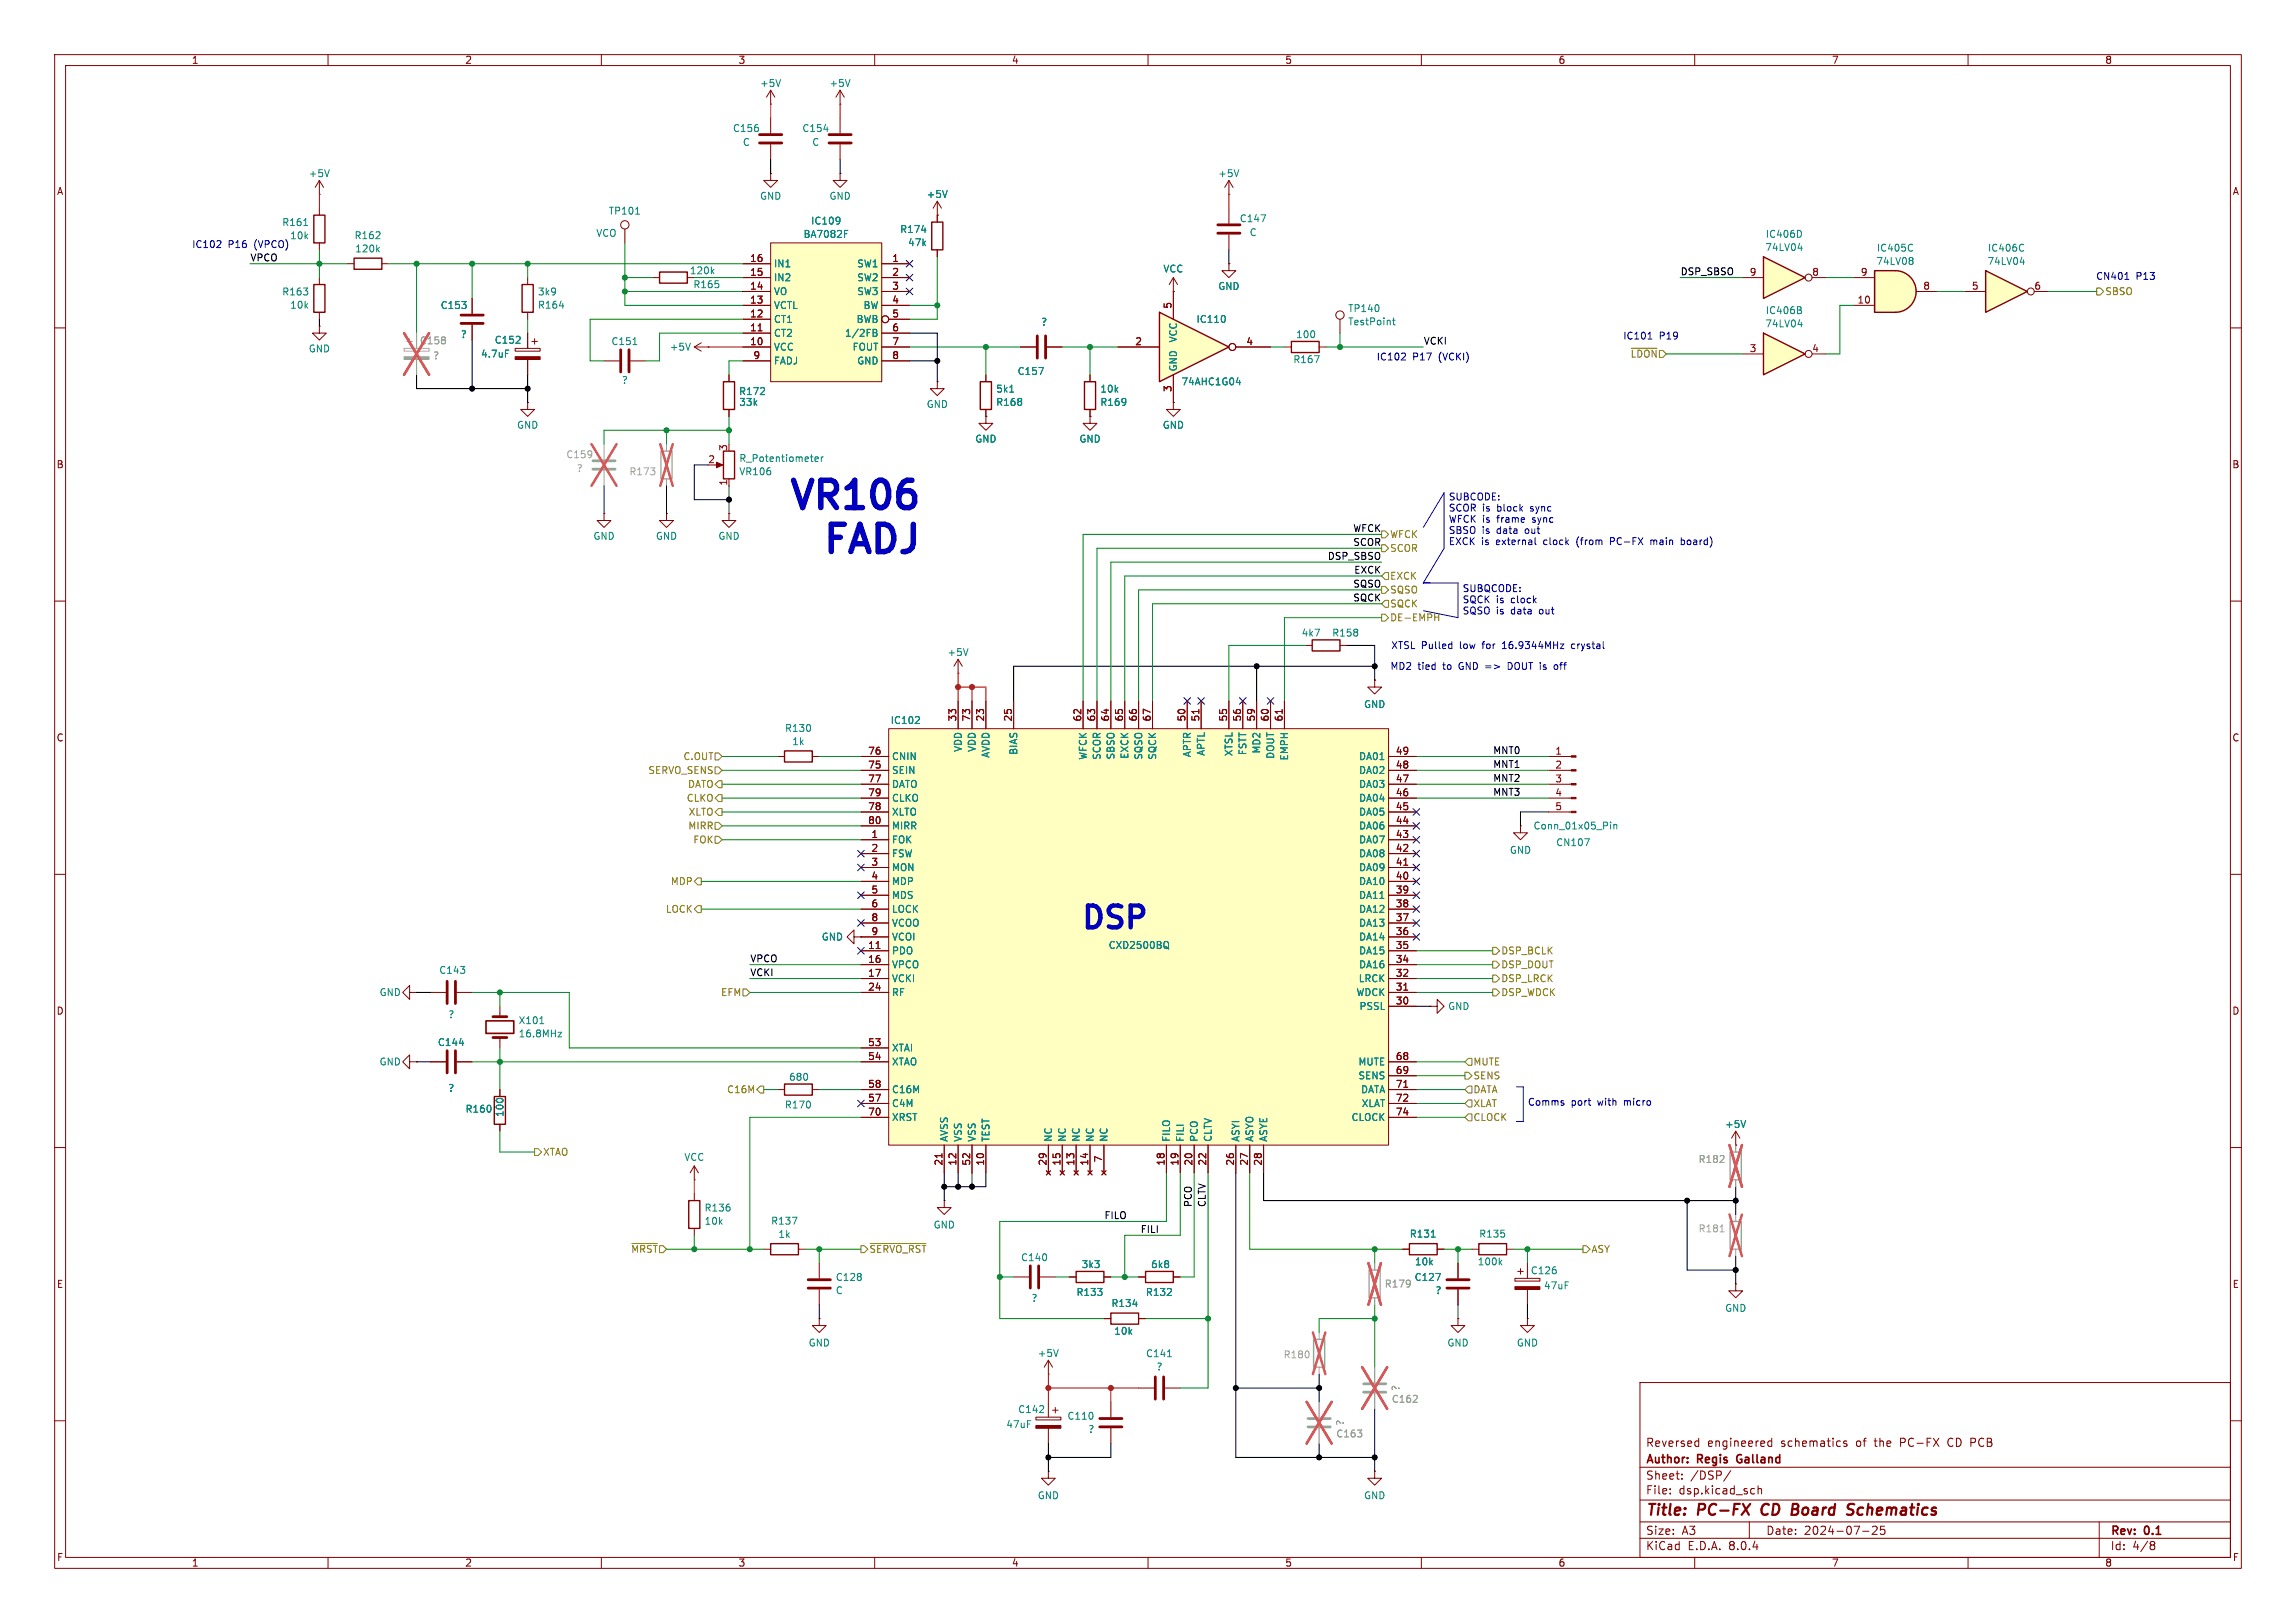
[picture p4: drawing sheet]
<svg xmlns="http://www.w3.org/2000/svg" width="420mm" height="297mm" viewBox="0 0 420 297" stroke-linecap="round" stroke-linejoin="round" font-family="sans-serif">
<defs><g id="words">
<g font-size="7" fill="#0000c2">
<text x="143.3" y="93.6">VR106</text>
<text x="149.5" y="101.6">FADJ</text>
</g>
<text font-size="5.6" fill="#0000c2" x="197.3" y="171.1">DSP</text>
<g font-size="2.8" fill="#840000">
<text x="301" y="277.9">Title:</text>
<text x="310.6" y="277.9">PC-FX</text>
<text x="323.1" y="277.9">CD</text>
<text x="329.4" y="277.9">Board</text>
<text x="340.4" y="277.9">Schematics</text>
</g>
<g font-size="2.1" fill="#840000">
<text x="301" y="268.2">Author:</text>
<text x="301" y="265">Reversed</text>
<text x="310.6" y="268.2">Regis</text>
<text x="312.3" y="265">engineered</text>
<text x="318.4" y="268.2">Galland</text>
<text x="325.8" y="265">schematics</text>
<text x="339.7" y="265">of</text>
<text x="343.2" y="265">the</text>
<text x="348" y="265">PC-FX</text>
<text x="356.9" y="265">CD PCB</text>
<text x="301" y="273.7">File:</text>
<text x="301" y="271">Sheet:</text>
<text x="307.1" y="273.7">dsp.kicad_sch</text>
<text x="309.2" y="271">/DSP/</text>
<text x="301" y="281.1">Size:</text>
<text x="307.6" y="281.1">A3</text>
<text x="323" y="281.1">Date:</text>
<text x="330" y="281.1">2024-07-25</text>
<text x="386" y="281.3">Rev:</text>
<text x="392.4" y="281.3">0.1</text>
<text x="301" y="283.9">KiCad</text>
<text x="308.7" y="283.9">E.D.A.</text>
<text x="316.3" y="283.9">8.0.4</text>
<text x="386" y="283.9">Id:</text>
<text x="390.1" y="283.9">4/8</text>
</g>
<g font-size="1.8" fill="#840000">
<text x="35" y="11.9">1</text>
<text x="85" y="11.9">2</text>
<text x="135" y="11.9">3</text>
<text x="185" y="11.9">4</text>
<text x="235" y="11.9">5</text>
<text x="285" y="11.9">6</text>
<text x="335" y="11.9">7</text>
<text x="385" y="11.9">8</text>
<text x="10.3" y="35.9">A</text>
<text x="408.3" y="35.9">A</text>
<text x="137.1" y="53.1">14</text>
<text x="137.1" y="50.5">15</text>
<text x="137.1" y="48">16</text>
<text x="163.1" y="48">1</text>
<text x="163.1" y="50.5">2</text>
<text x="163.1" y="53.1">3</text>
<text x="320" y="50.5">9</text>
<text x="331.4" y="50.5">8</text>
<text x="340.3" y="50.5">9</text>
<text x="351.7" y="53.1">8</text>
<text x="360.6" y="53.1">5</text>
<text x="372" y="53.1">6</text>
<text x="137.1" y="58.2">12</text>
<text x="137.1" y="55.6">13</text>
<text x="163.1" y="55.6">4</text>
<text x="163.1" y="58.2">5</text>
<text x="214.4" y="56.6" transform="rotate(-90 214.4 56.6)">5</text>
<text x="339.7" y="55.6">10</text>
<text x="137.1" y="63.2">10</text>
<text x="137.1" y="60.7">11</text>
<text x="137.7" y="65.8">9</text>
<text x="163.1" y="60.7">6</text>
<text x="163.1" y="63.2">7</text>
<text x="163.1" y="65.8">8</text>
<text x="207.6" y="63.2">2</text>
<text x="227.9" y="63.2">4</text>
<text x="320" y="64.5">3</text>
<text x="331.4" y="64.5">4</text>
<text x="214.4" y="71.8" transform="rotate(-90 214.4 71.8)">3</text>
<text x="133.1" y="82.6" transform="rotate(-90 133.1 82.6)">3</text>
<text x="10.3" y="85.9">B</text>
<text x="129.5" y="84.8">2</text>
<text x="133.1" y="89" transform="rotate(-90 133.1 89)">1</text>
<text x="408.2" y="85.9">B</text>
<text x="10.3" y="135.9">C</text>
<text x="175" y="132.1" transform="rotate(-90 175 132.1)">33</text>
<text x="177.5" y="132.1" transform="rotate(-90 177.5 132.1)">73</text>
<text x="180.1" y="132.1" transform="rotate(-90 180.1 132.1)">23</text>
<text x="185.2" y="132.1" transform="rotate(-90 185.2 132.1)">25</text>
<text x="197.9" y="132.1" transform="rotate(-90 197.9 132.1)">62</text>
<text x="200.4" y="132.1" transform="rotate(-90 200.4 132.1)">63</text>
<text x="202.9" y="132.1" transform="rotate(-90 202.9 132.1)">64</text>
<text x="205.5" y="132.1" transform="rotate(-90 205.5 132.1)">65</text>
<text x="208" y="132.1" transform="rotate(-90 208 132.1)">66</text>
<text x="210.6" y="132.1" transform="rotate(-90 210.6 132.1)">67</text>
<text x="216.9" y="132.1" transform="rotate(-90 216.9 132.1)">50</text>
<text x="219.5" y="132.1" transform="rotate(-90 219.5 132.1)">51</text>
<text x="224.5" y="132.1" transform="rotate(-90 224.5 132.1)">55</text>
<text x="227.1" y="132.1" transform="rotate(-90 227.1 132.1)">56</text>
<text x="229.6" y="132.1" transform="rotate(-90 229.6 132.1)">59</text>
<text x="232.2" y="132.1" transform="rotate(-90 232.2 132.1)">60</text>
<text x="234.7" y="132.1" transform="rotate(-90 234.7 132.1)">61</text>
<text x="408.2" y="135.9">C</text>
<text x="158.7" y="140.7">75</text>
<text x="158.7" y="138.2">76</text>
<text x="158.7" y="143.3">77</text>
<text x="255.2" y="143.3">47</text>
<text x="255.2" y="140.7">48</text>
<text x="255.2" y="138.2">49</text>
<text x="284.4" y="138.2">1</text>
<text x="284.4" y="140.7">2</text>
<text x="284.4" y="143.3">3</text>
<text x="158.7" y="148.3">78</text>
<text x="158.7" y="145.8">79</text>
<text x="255.2" y="148.3">45</text>
<text x="255.2" y="145.8">46</text>
<text x="284.4" y="145.8">4</text>
<text x="284.4" y="148.3">5</text>
<text x="158.7" y="150.9">80</text>
<text x="159.3" y="153.4">1</text>
<text x="159.3" y="156">2</text>
<text x="255.2" y="156">42</text>
<text x="255.2" y="153.4">43</text>
<text x="255.2" y="150.9">44</text>
<text x="159.3" y="158.5">3</text>
<text x="159.3" y="161">4</text>
<text x="255.2" y="161">40</text>
<text x="255.2" y="158.5">41</text>
<text x="159.3" y="163.6">5</text>
<text x="159.3" y="166.1">6</text>
<text x="255.2" y="166.1">38</text>
<text x="255.2" y="163.6">39</text>
<text x="158.7" y="173.7">11</text>
<text x="159.3" y="168.7">8</text>
<text x="159.3" y="171.2">9</text>
<text x="255.2" y="173.7">35</text>
<text x="255.2" y="171.2">36</text>
<text x="255.2" y="168.7">37</text>
<text x="158.7" y="176.3">16</text>
<text x="158.7" y="178.8">17</text>
<text x="255.2" y="178.8">32</text>
<text x="255.2" y="176.3">34</text>
<text x="10.3" y="185.9">D</text>
<text x="158.7" y="181.4">24</text>
<text x="255.2" y="183.9">30</text>
<text x="255.2" y="181.4">31</text>
<text x="408.2" y="185.9">D</text>
<text x="158.7" y="191.5">53</text>
<text x="158.7" y="194.1">54</text>
<text x="255.2" y="194.1">68</text>
<text x="255.2" y="196.6">69</text>
<text x="158.7" y="201.7">57</text>
<text x="158.7" y="199.1">58</text>
<text x="255.2" y="199.1">71</text>
<text x="255.2" y="201.7">72</text>
<text x="158.7" y="204.2">70</text>
<text x="255.2" y="204.2">74</text>
<text x="172.5" y="213.4" transform="rotate(-90 172.5 213.4)">21</text>
<text x="175" y="213.4" transform="rotate(-90 175 213.4)">12</text>
<text x="177.5" y="213.4" transform="rotate(-90 177.5 213.4)">52</text>
<text x="180.1" y="213.4" transform="rotate(-90 180.1 213.4)">10</text>
<text x="191.5" y="213.4" transform="rotate(-90 191.5 213.4)">29</text>
<text x="194.1" y="213.4" transform="rotate(-90 194.1 213.4)">15</text>
<text x="196.6" y="213.4" transform="rotate(-90 196.6 213.4)">13</text>
<text x="199.1" y="213.4" transform="rotate(-90 199.1 213.4)">14</text>
<text x="201.7" y="212.8" transform="rotate(-90 201.7 212.8)">7</text>
<text x="213.1" y="213.4" transform="rotate(-90 213.1 213.4)">18</text>
<text x="215.6" y="213.4" transform="rotate(-90 215.6 213.4)">19</text>
<text x="218.2" y="213.4" transform="rotate(-90 218.2 213.4)">20</text>
<text x="220.7" y="213.4" transform="rotate(-90 220.7 213.4)">22</text>
<text x="225.8" y="213.4" transform="rotate(-90 225.8 213.4)">26</text>
<text x="228.3" y="213.4" transform="rotate(-90 228.3 213.4)">27</text>
<text x="230.9" y="213.4" transform="rotate(-90 230.9 213.4)">28</text>
<text x="10.3" y="235.9">E</text>
<text x="408.3" y="235.9">E</text>
<text x="10.3" y="285.9">F</text>
<text x="35" y="286.9">1</text>
<text x="85" y="286.9">2</text>
<text x="135" y="286.9">3</text>
<text x="185" y="286.9">4</text>
<text x="235" y="286.9">5</text>
<text x="285" y="286.9">6</text>
<text x="335" y="286.9">7</text>
<text x="385" y="286.9">8</text>
<text x="408.3" y="285.9">F</text>
</g>
<g font-size="1.8" fill="#008484">
<text x="138.9" y="16.1">+5V</text>
<text x="151.6" y="16.1">+5V</text>
<text x="134" y="24.4">C156</text>
<text x="135.8" y="26.9">C</text>
<text x="146.7" y="24.4">C154</text>
<text x="148.5" y="26.9">C</text>
<text x="56.4" y="32.6">+5V</text>
<text x="222.8" y="32.6">+5V</text>
<text x="51.5" y="41.6">R161</text>
<text x="111.3" y="39.5">TP101</text>
<text x="138.9" y="36.7">GND</text>
<text x="148.3" y="41.3">IC109</text>
<text x="151.6" y="36.7">GND</text>
<text x="169.4" y="36.4">+5V</text>
<text x="226.7" y="40.9">C147</text>
<text x="53" y="44">10k</text>
<text x="64.8" y="44">R162</text>
<text x="64.9" y="46.4">120k</text>
<text x="109" y="43.5">VCO</text>
<text x="146.9" y="43.7">BA7082F</text>
<text x="164.6" y="42.8">R174</text>
<text x="166" y="45.3">47k</text>
<text x="228.5" y="43.4">C</text>
<text x="322.8" y="46.1">74LV04</text>
<text x="322.9" y="43.7">IC406D</text>
<text x="343.2" y="46.2">IC405C</text>
<text x="363.5" y="46.2">IC406C</text>
<text x="126.1" y="50.4">120k</text>
<text x="126.7" y="52.9">R165</text>
<text x="141.5" y="51.7">IN2</text>
<text x="141.5" y="49.1">IN1</text>
<text x="156.7" y="49.1">SW1</text>
<text x="156.7" y="51.7">SW2</text>
<text x="212.7" y="50.1">VCC</text>
<text x="222.8" y="53.3">GND</text>
<text x="343.1" y="48.7">74LV08</text>
<text x="363.5" y="48.7">74LV04</text>
<text x="51.5" y="54.3">R163</text>
<text x="53" y="56.7">10k</text>
<text x="80.5" y="56.7">C153</text>
<text x="98.3" y="56.7">R164</text>
<text x="98.3" y="54.3">3k9</text>
<text x="141.5" y="59.3">CT1</text>
<text x="141.5" y="56.7">VCTL</text>
<text x="141.5" y="54.2">VO</text>
<text x="156.6" y="59.3">BWB</text>
<text x="156.7" y="54.2">SW3</text>
<text x="157.9" y="56.7">BW</text>
<text x="190.4" y="59.8">?</text>
<text x="218.8" y="59.3">IC110</text>
<text x="246.5" y="57.3">TP140</text>
<text x="246.5" y="59.7">TestPoint</text>
<text x="322.9" y="57.7">IC406B</text>
<text x="56.4" y="64.7">GND</text>
<text x="84.2" y="62.1">?</text>
<text x="87.9" y="65.6">4.7uF</text>
<text x="90.4" y="63.1">C152</text>
<text x="111.7" y="63.3">C151</text>
<text x="122.4" y="64.4">+5V</text>
<text x="141.5" y="64.4">VCC</text>
<text x="141.5" y="61.8">CT2</text>
<text x="154.5" y="61.8">1/2FB</text>
<text x="155.9" y="64.4">FOUT</text>
<text x="215.5" y="62.8" transform="rotate(-90 215.5 62.8)">VCC</text>
<text x="237" y="62.1">100</text>
<text x="322.8" y="60.1">74LV04</text>
<text x="113.7" y="70.5">?</text>
<text x="141.5" y="66.9">FADJ</text>
<text x="156.7" y="66.9">GND</text>
<text x="186" y="68.8">C157</text>
<text x="215.5" y="68.1" transform="rotate(-90 215.5 68.1)">GND</text>
<text x="216" y="70.7">74AHC1G04</text>
<text x="236.5" y="66.6">R167</text>
<text x="135.1" y="72.5">R172</text>
<text x="135.1" y="74.5">33k</text>
<text x="169.4" y="74.8">GND</text>
<text x="182.1" y="74.5">R168</text>
<text x="182.1" y="72">5k1</text>
<text x="201.2" y="74.5">R169</text>
<text x="201.2" y="72">10k</text>
<text x="94.5" y="78.7">GND</text>
<text x="178.3" y="81.2">GND</text>
<text x="197.4" y="81.2">GND</text>
<text x="212.6" y="78.7">GND</text>
<text x="135.1" y="87.2">VR106</text>
<text x="135.1" y="84.7">R_Potentiometer</text>
<text x="108.5" y="99">GND</text>
<text x="119.9" y="99">GND</text>
<text x="131.3" y="99">GND</text>
<text x="238" y="116.7">4k7</text>
<text x="243.6" y="116.7">R158</text>
<text x="173.2" y="120.2">+5V</text>
<text x="249.4" y="129.8">GND</text>
<text x="143.5" y="134.1">R130</text>
<text x="144.8" y="136.6">1k</text>
<text x="162.8" y="132.7">IC102</text>
<text x="176.1" y="137.7" transform="rotate(-90 176.1 137.7)">VDD</text>
<text x="178.7" y="137.7" transform="rotate(-90 178.7 137.7)">VDD</text>
<text x="230.7" y="138" transform="rotate(-90 230.7 138)">MD2</text>
<text x="163.1" y="141.8">SEIN</text>
<text x="163.1" y="139.3">CNIN</text>
<text x="181.2" y="138.8" transform="rotate(-90 181.2 138.8)">AVDD</text>
<text x="186.3" y="138.2" transform="rotate(-90 186.3 138.2)">BIAS</text>
<text x="199" y="139.1" transform="rotate(-90 199 139.1)">WFCK</text>
<text x="201.5" y="139.1" transform="rotate(-90 201.5 139.1)">SCOR</text>
<text x="204.1" y="139.1" transform="rotate(-90 204.1 139.1)">SBSO</text>
<text x="206.6" y="139" transform="rotate(-90 206.6 139)">EXCK</text>
<text x="209.1" y="139.1" transform="rotate(-90 209.1 139.1)">SQSO</text>
<text x="211.7" y="139.1" transform="rotate(-90 211.7 139.1)">SQCK</text>
<text x="218" y="138.7" transform="rotate(-90 218 138.7)">APTR</text>
<text x="220.6" y="138.4" transform="rotate(-90 220.6 138.4)">APTL</text>
<text x="225.7" y="138.5" transform="rotate(-90 225.7 138.5)">XTSL</text>
<text x="228.2" y="138.3" transform="rotate(-90 228.2 138.3)">FSTT</text>
<text x="233.3" y="139" transform="rotate(-90 233.3 139)">DOUT</text>
<text x="235.8" y="139.3" transform="rotate(-90 235.8 139.3)">EMPH</text>
<text x="248.5" y="141.8">DA02</text>
<text x="248.5" y="139.3">DA01</text>
<text x="163.1" y="144.4">DATO</text>
<text x="163.1" y="149.5">XLTO</text>
<text x="163.1" y="146.9">CLKO</text>
<text x="248.5" y="149.5">DA05</text>
<text x="248.5" y="146.9">DA04</text>
<text x="248.5" y="144.4">DA03</text>
<text x="163.1" y="154.5">FOK</text>
<text x="163.1" y="152">MIRR</text>
<text x="248.5" y="154.5">DA07</text>
<text x="248.5" y="152">DA06</text>
<text x="280.4" y="152">Conn_01x05_Pin</text>
<text x="284.6" y="155">CN107</text>
<text x="163.1" y="157.1">FSW</text>
<text x="163.1" y="159.6">MON</text>
<text x="248.5" y="159.6">DA09</text>
<text x="248.5" y="157.1">DA08</text>
<text x="276.1" y="156.4">GND</text>
<text x="163.1" y="162.2">MDP</text>
<text x="163.1" y="164.7">MDS</text>
<text x="163.1" y="167.2">LOCK</text>
<text x="248.5" y="167.2">DA12</text>
<text x="248.5" y="164.7">DA11</text>
<text x="248.5" y="162.2">DA10</text>
<text x="150.2" y="172.3">GND</text>
<text x="163.1" y="169.8">VCOO</text>
<text x="163.1" y="172.3">VCOI</text>
<text x="202.7" y="173.8">CXD2500BQ</text>
<text x="248.5" y="172.3">DA14</text>
<text x="248.5" y="169.8">DA13</text>
<text x="80.3" y="178.4">C143</text>
<text x="163.1" y="174.9">PDO</text>
<text x="163.1" y="177.4">VPCO</text>
<text x="163.1" y="179.9">VCKI</text>
<text x="248.5" y="179.9">LRCK</text>
<text x="248.5" y="177.4">DA16</text>
<text x="248.5" y="174.9">DA15</text>
<text x="69.3" y="182.5">GND</text>
<text x="163.1" y="182.5">RF</text>
<text x="248" y="182.5">WDCK</text>
<text x="248.6" y="185">PSSL</text>
<text x="264.8" y="185">GND</text>
<text x="80" y="191.6">C144</text>
<text x="81.9" y="186.5">?</text>
<text x="94.8" y="190">16.8MHz</text>
<text x="94.8" y="187.6">X101</text>
<text x="69.3" y="195.2">GND</text>
<text x="144.2" y="198">680</text>
<text x="163.1" y="192.6">XTAI</text>
<text x="163.1" y="195.2">XTAO</text>
<text x="248.4" y="195.2">MUTE</text>
<text x="248.4" y="197.7">SENS</text>
<text x="81.9" y="200">?</text>
<text x="85.1" y="203.8">R160</text>
<text x="143.5" y="203">R170</text>
<text x="163.1" y="202.8">C4M</text>
<text x="163.1" y="200.3">C16M</text>
<text x="248.9" y="200.3">DATA</text>
<text x="249" y="202.8">XLAT</text>
<text x="92.3" y="204.5" transform="rotate(-90 92.3 204.5)">100</text>
<text x="163.1" y="205.3">XRST</text>
<text x="173.6" y="209" transform="rotate(-90 173.6 209)">AVSS</text>
<text x="176.1" y="209" transform="rotate(-90 176.1 209)">VSS</text>
<text x="178.7" y="209" transform="rotate(-90 178.7 209)">VSS</text>
<text x="181.2" y="209" transform="rotate(-90 181.2 209)">TEST</text>
<text x="192.6" y="209" transform="rotate(-90 192.6 209)">NC</text>
<text x="195.2" y="209" transform="rotate(-90 195.2 209)">NC</text>
<text x="197.7" y="209" transform="rotate(-90 197.7 209)">NC</text>
<text x="200.3" y="209" transform="rotate(-90 200.3 209)">NC</text>
<text x="202.8" y="209" transform="rotate(-90 202.8 209)">NC</text>
<text x="214.2" y="209" transform="rotate(-90 214.2 209)">FILO</text>
<text x="216.8" y="209" transform="rotate(-90 216.8 209)">FILI</text>
<text x="219.3" y="209" transform="rotate(-90 219.3 209)">PCO</text>
<text x="221.8" y="209" transform="rotate(-90 221.8 209)">CLTV</text>
<text x="226.9" y="209" transform="rotate(-90 226.9 209)">ASYI</text>
<text x="229.5" y="209" transform="rotate(-90 229.5 209)">ASYO</text>
<text x="232" y="209" transform="rotate(-90 232 209)">ASYE</text>
<text x="247.1" y="205.3">CLOCK</text>
<text x="315.5" y="206.6">+5V</text>
<text x="125.1" y="212.6">VCC</text>
<text x="128.8" y="221.9">R136</text>
<text x="128.8" y="224.3">10k</text>
<text x="141" y="224.3">R137</text>
<text x="142.3" y="226.7">1k</text>
<text x="170.7" y="225">GND</text>
<text x="257.8" y="226.7">R131</text>
<text x="270.5" y="226.7">R135</text>
<text x="186.7" y="231">C140</text>
<text x="197.8" y="232.3">3k3</text>
<text x="210.5" y="232.3">6k8</text>
<text x="258.7" y="231.7">10k</text>
<text x="270.2" y="231.7">100k</text>
<text x="279.9" y="233.4">C126</text>
<text x="152.8" y="234.6">C128</text>
<text x="152.8" y="237">C</text>
<text x="188.6" y="238.4">?</text>
<text x="196.8" y="237.3">R133</text>
<text x="203.2" y="239.4">R134</text>
<text x="209.5" y="237.3">R132</text>
<text x="258.7" y="234.6">C127</text>
<text x="262.5" y="237">?</text>
<text x="282.3" y="236.1">47uF</text>
<text x="203.7" y="244.4">10k</text>
<text x="315.5" y="240.3">GND</text>
<text x="147.8" y="246.6">GND</text>
<text x="189.7" y="248.5">+5V</text>
<text x="209.5" y="248.6">C141</text>
<text x="211.4" y="251">?</text>
<text x="264.7" y="246.6">GND</text>
<text x="277.4" y="246.6">GND</text>
<text x="184" y="261.5">47uF</text>
<text x="186.2" y="258.8">C142</text>
<text x="195.2" y="260">C110</text>
<text x="199" y="262.4">?</text>
<text x="189.7" y="274.5">GND</text>
<text x="249.4" y="274.5">GND</text>
</g>
<g font-size="1.8" fill="#0000c2">
<text x="35.1" y="45.5">IC102</text>
<text x="41.7" y="45.5">P16</text>
<text x="46.6" y="45.5">(VPCO)</text>
<text x="383.3" y="51.4">CN401</text>
<text x="390.7" y="51.4">P13</text>
<text x="296.8" y="62.3">IC101</text>
<text x="303.5" y="62.3">P19</text>
<text x="251.7" y="66">IC102</text>
<text x="258.4" y="66">P17</text>
<text x="263.3" y="66">(VCKI)</text>
<text x="264.9" y="91.8">SUBCODE:</text>
<text x="264.9" y="93.8">SCOR is</text>
<text x="264.9" y="95.9">WFCK is</text>
<text x="274" y="93.8">block</text>
<text x="274" y="95.9">frame</text>
<text x="280.2" y="93.8">sync</text>
<text x="280.6" y="95.9">sync</text>
<text x="264.9" y="97.9">SBSO</text>
<text x="264.9" y="100">EXCK</text>
<text x="271" y="100">is</text>
<text x="271.1" y="97.9">is</text>
<text x="273.8" y="100">external</text>
<text x="273.9" y="97.9">data</text>
<text x="279.3" y="97.9">out</text>
<text x="282.6" y="100">clock</text>
<text x="288.8" y="100">(from</text>
<text x="295.2" y="100">PC-FX</text>
<text x="302.8" y="100">main</text>
<text x="308.6" y="100">board)</text>
<text x="267.5" y="108.6">SUBQCODE:</text>
<text x="267.5" y="110.6">SQCK</text>
<text x="267.5" y="112.6">SQSO is</text>
<text x="273.7" y="110.6">is</text>
<text x="276.5" y="110.6">clock</text>
<text x="276.5" y="112.6">data</text>
<text x="281.9" y="112.6">out</text>
<text x="254.4" y="119">XTSL Pulled</text>
<text x="267.1" y="119">low</text>
<text x="271.5" y="119">for</text>
<text x="275.3" y="119">16.9344MHz</text>
<text x="288.1" y="119">crystal</text>
<text x="254.3" y="122.8">MD2</text>
<text x="259.4" y="122.8">tied</text>
<text x="264.1" y="122.8">to</text>
<text x="267.1" y="122.8">GND =&gt;</text>
<text x="276.5" y="122.8">DOUT is</text>
<text x="285.4" y="122.8">off</text>
<text x="279.4" y="202.5">Comms</text>
<text x="287.4" y="202.5">port</text>
<text x="292.4" y="202.5">with</text>
<text x="297.4" y="202.5">micro</text>
</g>
<g font-size="1.8">
<text x="45.7" y="47.9">VPCO</text>
<text x="307.3" y="50.5">DSP_SBSO</text>
<text x="260.3" y="63.2">VCKI</text>
<text x="247.4" y="100">SCOR</text>
<text x="247.4" y="97.4">WFCK</text>
<text x="242.8" y="102.5">DSP_SBSO</text>
<text x="247.4" y="107.6">SQSO</text>
<text x="247.6" y="105.1">EXCK</text>
<text x="247.4" y="110.1">SQCK</text>
<text x="273" y="143.2">MNT2</text>
<text x="273" y="138.1">MNT0</text>
<text x="273" y="140.6">MNT1</text>
<text x="273" y="145.7">MNT3</text>
<text x="137.2" y="176.2">VPCO</text>
<text x="137.2" y="178.7">VCKI</text>
<text x="218.1" y="221" transform="rotate(-90 218.1 221)">PCO</text>
<text x="220.6" y="221" transform="rotate(-90 220.6 221)">CLTV</text>
<text x="201.9" y="223.2">FILO</text>
<text x="208.6" y="225.7">FILI</text>
</g>
<g font-size="1.8" fill="#848400">
<text x="385" y="54.2">SBSO</text>
<text x="298.2" y="65.6">~{LDON}</text>
<text x="254.2" y="101.2">SCOR</text>
<text x="254.2" y="98.7">WFCK</text>
<text x="254.2" y="106.3">EXCK</text>
<text x="254.2" y="108.8">SQSO</text>
<text x="254.2" y="113.9">DE-EMPH</text>
<text x="254.2" y="111.4">SQCK</text>
<text x="118.5" y="141.8">SERVO_SENS</text>
<text x="124.9" y="139.3">C.OUT</text>
<text x="125.5" y="146.9">CLKO</text>
<text x="125.8" y="144.4">DATO</text>
<text x="125.9" y="149.5">XLTO</text>
<text x="125.8" y="152">MIRR</text>
<text x="126.7" y="154.5">FOK</text>
<text x="121.7" y="167.2">LOCK</text>
<text x="122.6" y="162.2">MDP</text>
<text x="274.5" y="174.9">DSP_BCLK</text>
<text x="274.5" y="177.4">DSP_DOUT</text>
<text x="274.5" y="179.9">DSP_LRCK</text>
<text x="131.8" y="182.5">EFM</text>
<text x="274.5" y="182.5">DSP_WDCK</text>
<text x="269.4" y="197.7">SENS</text>
<text x="269.4" y="195.2">MUTE</text>
<text x="132.9" y="200.3">C16M</text>
<text x="269.4" y="202.8">XLAT</text>
<text x="269.4" y="200.3">DATA</text>
<text x="269.4" y="205.3">CLOCK</text>
<text x="99.3" y="211.7">XTAO</text>
<text x="115.4" y="229.5">~{MRST}</text>
<text x="158.9" y="229.5">~{SERVO_RST}</text>
<text x="291" y="229.5">ASY</text>
</g>
<g font-size="1.8" fill="#a1a1a1">
<text x="76.7" y="63.2">C158</text>
<text x="79.1" y="66">?</text>
<text x="103.5" y="84">C159</text>
<text x="105.4" y="86.6">?</text>
<text x="115" y="87.2">R173</text>
<text x="310.6" y="213">R182</text>
<text x="310.6" y="225.7">R181</text>
<text x="253.2" y="235.8">R179</text>
<text x="234.7" y="248.8">R180</text>
<text x="254.5" y="256.9">C162</text>
<text x="256.2" y="254.6" transform="rotate(-90 256.2 254.6)">?</text>
<text x="244.3" y="263.2">C163</text>
<text x="246" y="261" transform="rotate(-90 246 261)">?</text>
</g>
</g></defs>
<g fill="none" stroke="#840000" stroke-width=".18">
<path d="M10 10h400v277h-400zM12 12h396v273h-396zM60 10v2M110 10v2M160 10v2M210 10v2M260 10v2M310 10v2M360 10v2M171.4 39.4h.1M171.4 36.8l.8 1.3M171.4 36.8v2.6"/>
<path d="M171.4 36.8l-.7 1.3M224.8 35.6h.1M224.8 33l-.8 1.3M224.8 33v2.6M224.8 38.1v2.8M224.8 33l.8 1.3M10 60h2M96.5 50.8v1.3M96.5 57.2v1.2M119.4 50.8h1.2M214.6 53.3h.1M214.6 50.8l.8 1.3"/>
<path d="M214.6 50.8v2.5M214.6 50.8l-.7 1.3M224.8 48.3v1.2h1.3l-1.3 1.3-1.3-1.3h1.3M224.8 48.3h.1M224.8 42.9v2.8M408 60h2M94.2 63.8h4.6v.5h-4.6zM96.5 73.7v1.2h-1.3l1.3 1.3 1.3-1.3h-1.3M96.5 73.7h.1M96.5 61v2.8M96.5 65.8v2.8M97.3 62.5h1"/>
<path d="M97.8 62v1M110.5 66h2.8M115.3 66h2.8M171.4 69.9v1.2h-1.2l1.2 1.3 1.3-1.3h-1.3M171.4 69.9h.1M180.3 76.2v1.3h1.3l-1.3 1.2-1.2-1.2h1.2M180.3 76.2h.1M180.3 68.6v1.3M180.3 74.9v1.3M186.7 63.5h2.8M191.5 63.5h2.8M199.4 76.2v1.3h1.3l-1.3 1.2-1.3-1.2h1.3"/>
<path d="M199.4 76.2h.1M199.4 68.6v1.3M199.4 74.9v1.3M10 110h2M408 110h2M175.3 123.2h.1M175.3 120.7l-.8 1.2M175.3 120.7v2.5M175.3 120.7l.7 1.2M10 160h2M408 160h2M74.9 181.6v-1.3l-1.2 1.3 1.2 1.3v-1.3h1.3"/>
<path d="M74.9 194.3v-1.3l-1.2 1.3 1.2 1.3v-1.3h1.3M76.2 181.6h.1M76.2 194.3h.1M78.7 181.6h2.8M83.6 181.6h2.8M10 210h2M127 218.4v1.3M408 210h2M127 224.8v1.3M256.5 228.6h1.3M262.9 228.6h1.3M266.7 231.1v2.8"/>
<path d="M266.7 236v2.8M269.2 228.6h1.3M275.6 228.6h1.3M317.5 234.9v1.3h1.3l-1.3 1.3-1.3-1.3h1.3M317.5 234.9h.1M10 260h2M201.9 241.3h1.3M208.3 241.3h1.2M266.7 241.3v1.3h-1.3l1.3 1.2 1.3-1.2h-1.3M266.7 241.3h.1M279.4 241.3v1.3h-1.3l1.3 1.2 1.3-1.2h-1.3M279.4 241.3h.1"/>
<path d="M300 253h108v32h-108zM408 260h2M300 278.5h108M300 274.5h108M300 268.5h108M305.5 273.2v.2M305.5 272.5v.1M307.7 270.5v.2M307.7 269.8v.1M310.3 263.7l.4 .1M310.7 263.2v1.5M310.7 264.6l-.4 .1"/>
<path d="M316.6 269.1l-1.3 1.9M320 278.5v3M320.8 272.4l.1 .1M320.9 273.3l-.1 .1M321.6 271.9v1.5M321.6 272.5l.2-.1 .4 .1v.9M324.1 263.8l-.4-.1-.3 .3v.4l.1 .2h.6M324.1 263.2v1.5M337.8 263.8l-.4-.1-.2 .2 .1 .2 .5 .2v.3h-.6M342.5 279.4l.6-.1 .2 .1 .1 .3-1 1.1h1M344.7 279.3h-.7l-.1 .7 .3-.1h.5l.1 .2-.1 .5-.2 .2-.6-.2M384 278.5v6.5"/>
<path d="M60 285v2M110 285v2M160 285v2M210 285v2M260 285v2M300 281.5h108M310 285v2M340.7 280.2h1.2M360 285v2M393.6 282.1h.3l.3 .3-.3 .3M393.6 282.7h.3M393.9 282.7l.2 .2 .1 .4-.3 .3h-.3"/>
</g>
<path d="M322.5 275.5a1.27 1.27 0 0 0 0 1.6M327.8 276.2h.7M328 275.2h.6M328.5 276.2l.3 .1M328.7 277.1l-1 .1M328.7 276.1l-.2 .1M338.3 276.2l.4 .1a.49 .49 0 0 1 .3 .5 .49 .49 0 0 1-.4 .4M338.4 275.2l.8 .1" fill="none" stroke="#840000" stroke-width=".4"/>
<path d="M317.8 266.4l-.1 .4 .1 .7" fill="none" stroke="#840000" stroke-width=".3"/>
<path d="M222.8 42.7h4M222.8 41.1h4M113.5 64v4.1M115.1 64v4.1M189.7 61.5v4M191.3 61.5v4M81.8 179.6v4M83.3 179.6v4M264.7 235.7h4M264.7 234.2h4" fill="none" stroke="#840000" stroke-width=".51"/>
<g fill="none" stroke="#008484" stroke-width=".18">
<path d="M173.3 34.9l-.5 1.2M226.6 31.1l-.4 1.2M230.7 39.3h.8l-.5 1.3M102.3 56h.8M130.2 49.6l.4 .5M130.6 49.3l-.5 .4M92.5 64.1h.6M115.8 63.1h.7M184.7 71.8h.7M190 67.3h.9l-.6 1.2M177.1 118.7l-.4 1.3M207.2 238.7h.8"/>
<path d="M261.8 226.4h.7M262.6 233h.9l-.6 1.3M274.4 231l.3 .5M274.7 230.6l-.5 .5"/>
</g>
<path d="M95.5 52.1h2v5.1h-2zM120.6 49.8h5.1v2h-5.1zM179.3 69.9h2.1v5h-2.1zM198.4 69.9h2v5h-2zM126 219.7h2v5.1h-2zM257.8 227.6h5.1v2h-5.1zM270.5 227.6h5.1v2h-5.1zM203.2 240.3h5.1v2h-5.1z" fill="none" stroke="#840000" stroke-width=".25"/>
<path d="M120.9 82.6h2v5h-2zM316.5 223.5h2v5.1h-2z" fill="none" stroke="#a1a1a1" stroke-width=".25"/>
<path d="M110.5 81.3v2.8M110.5 86.1v2.8M121.9 81.3v1.3M121.9 87.6v1.3M314.6 225.4h.8M317.5 222.2v1.3M317.5 228.6v1.3" fill="none" stroke="#a1a1a1" stroke-width=".18"/>
<path d="M108.2 81.3l4.6 7.6M112.8 81.3l-4.6 7.6M120.8 81.3l2.3 7.6M123.1 81.3l-2.3 7.6M316.4 222.2l2.2 7.7M318.6 222.2l-2.2 7.7" fill="none" stroke="#e65255" stroke-width=".46"/>
<path d="M94.2 65.3h4.6v.5h-4.6z" fill="#840000" stroke="#840000" stroke-width=".18"/>
<path d="M108.5 85.9h4M108.5 84.3h4" fill="none" stroke="#a1a1a1" stroke-width=".51"/>
<path d="M162.6 133.4h91.4v76.2h-91.4z" fill="#ffffc2"/>
<g fill="none" stroke="#840000" stroke-width=".18">
<path d="M157.5 138.4h5.1M162.6 133.4h91.4v76.2h-91.4zM175.3 128.3v5.1M177.8 128.3v5.1M180.3 128.3v5.1M185.4 128.3v5.1M198.1 128.3v5.1M200.7 128.3v5.1M203.2 128.3v5.1M205.7 128.3v5.1M208.3 128.3v5.1M210.8 128.3v5.1"/>
<path d="M217.2 128.3v5.1M219.3 129.8v.8M219.7 128.3v5.1M224.8 128.3v5.1M227.3 128.3v5.1M229.9 128.3v5.1M232.4 128.3v5.1M234.5 129.8v.8M234.9 128.3v5.1M254 138.4h5.1M283.2 138.4h4.2M157.5 153.7h5.1"/>
<path d="M157.5 156.2h5.1M157.5 158.8h5.1M157.5 151.1h5.1M157.5 148.6h5.1M157.5 146.1h5.1M157.5 143.5h5.1M157.5 141h5.1M254 153.7h5.1M254 156.2h5.1M254 158.8h5.1M254 151.1h5.1M254 148.6h5.1"/>
<path d="M254 146.1h5.1M254 143.5h5.1M254 141h5.1M256.8 158.3h.7M278.1 151.1v1.3h1.3l-1.3 1.3-1.2-1.3h1.2M278.1 151.1h.1M283.2 148.6h4.2M283.2 146.1h4.2M283.2 143.5h4.2M283.2 141h4.2M157.5 174h5.1M157.5 176.5h5.1"/>
<path d="M157.5 179.1h5.1M157.5 171.5h5.1M157.5 168.9h5.1M157.5 166.4h5.1M157.5 163.8h5.1M157.5 161.3h5.1M160.3 173.6h.7M254 174h5.1M254 176.5h5.1M254 179.1h5.1M254 171.5h5.1M254 168.9h5.1"/>
<path d="M254 166.4h5.1M254 163.8h5.1M254 161.3h5.1M157.5 181.6h5.1M157.5 191.8h5.1M157.5 194.3h5.1M157.5 199.4h5.1M254 181.6h5.1M254 184.2h5.1M254 194.3h5.1M254 199.4h5.1M254 196.9h5.1"/>
<path d="M256.8 181.2h.7M256.8 199h.7M261.6 184.2h1.3v-1.3l1.3 1.3-1.3 1.2v-1.2M261.6 184.2h.1M157.5 201.9h5.1M157.5 204.5h5.1M172.3 211.1v.7M172.7 209.6v5M175.3 209.6v5M177.8 209.6v5M180.3 209.6v5M191.4 214.2l.8 .8"/>
<path d="M191.8 209.6v5M192.2 214.2l-.8 .8M193.9 214.2l.8 .8M194.3 209.6v5M194.7 214.2l-.8 .8M196.5 214.2l.7 .8M196.8 209.6v5M197.2 214.2l-.7 .8M199 214.2l.8 .8M199.4 209.6v5M199.8 214.2l-.8 .8M201.5 214.2l.8 .8"/>
<path d="M201.9 209.6v5M202.3 214.2l-.8 .8M213.4 209.6v5M215.9 209.6v5M218.4 209.6v5M221 209.6v5M226.1 209.6v5M228.6 209.6v5M231.1 209.6v5M254 201.9h5.1M254 204.5h5.1M149.9 231.1v2.8"/>
<path d="M149.9 236v2.8M149.9 241.3v1.3h1.2l-1.2 1.2-1.3-1.2h1.3M149.9 241.3h.1M191.8 269.2v1.3h-1.3l1.3 1.3 1.2-1.3h-1.2M191.8 269.2h.1"/>
</g>
<path d="M168.1 131.2l.1 .2-.1 .3-.7 .7h.8M289.9 153.5h.8l-.5 1.3M294.6 150.4v.2M294.6 150.9v.8M295.2 150.9v.8M295.2 151l.2-.1h.3l.1 .8M213.4 173.3l.2 .2M213.4 172.3h.2a.9 .9 0 0 1 0 1.2M213.6 173.5l.2 .2M213.6 173.5l-.2 .1" fill="none" stroke="#008484" stroke-width=".18"/>
<g fill="#840000" stroke="#840000" stroke-width=".18">
<path d="M287.4 148.5h.9v.2h-.9z"/>
<path d="M287.4 145.9h.9v.3h-.9z"/>
<path d="M287.4 143.4h.9v.2h-.9z"/>
<path d="M287.4 140.8h.9v.3h-.9z"/>
<path d="M287.4 138.3h.9v.3h-.9z"/>
</g>
<path d="M147.8 235.7h4.1M147.8 234.2h4.1" fill="none" stroke="#840000" stroke-width=".51"/>
<path d="M322.6 47l7.6 3.8-7.6 3.8z" fill="#ffffc2"/>
<path d="M322.6 47l7.6 3.8-7.6 3.8z" fill="none" stroke="#840000" stroke-width=".25"/>
<g fill="none" stroke="#840000" stroke-width=".18">
<path d="M318.8 50.8h3.8M331.5 50.8h2.5"/>
<circle cx="330.8" cy="50.8" r=".63"/>
</g>
<path d="M328.9 45.4h.8M329.4 42.3l.1 .4-.1 .5M329.5 45v.8" fill="none" stroke="#008484" stroke-width=".18"/>
<path d="M322.6 61l7.6 3.8-7.6 3.8z" fill="#ffffc2"/>
<path d="M322.6 61l7.6 3.8-7.6 3.8z" fill="none" stroke="#840000" stroke-width=".25"/>
<g fill="none" stroke="#840000" stroke-width=".18">
<path d="M318.8 64.8h3.8M331.5 64.8h2.5M189.5 259.3h4.6v.5h-4.6zM191.8 251.5h.1M191.8 248.9l.7 1.3M191.8 248.9v2.6M191.8 256.5v2.8M191.8 248.9l-.8 1.3M192.5 258.1h1M193 257.6v1M203.2 256.5v2.8M191.8 261.4v2.8"/>
<path d="M203.2 261.4v2.8"/>
<circle cx="330.8" cy="64.8" r=".63"/>
</g>
<path d="M328.9 59.4h.8M329.2 56.1l.3 .3-.3 .3 .3 .3v.3l-.2 .1M329.5 59v.8M193.6 247l-.4 1.2" fill="none" stroke="#008484" stroke-width=".18"/>
<path d="M201.2 259.6h4M201.2 261.1h4" fill="none" stroke="#840000" stroke-width=".51"/>
<path d="M189.5 260.9h4.6v.5h-4.6z" fill="#840000" stroke="#840000" stroke-width=".18"/>
<path d="M346.7 49.5a3.8 3.8 0 0 1 3.8 3.8 3.8 3.8 0 0 1-3.8 3.9z" fill="#ffffc2" stroke="#ffffc2" stroke-width=".18"/>
<path d="M342.9 49.5h3.8v7.7h-3.8z" fill="#ffffc2"/>
<path d="M342.9 49.5h3.8a3.8 3.8 0 0 1 3.8 3.8 3.8 3.8 0 0 1-3.8 3.9h-3.8z" fill="none" stroke="#840000" stroke-width=".25"/>
<path d="M339.1 55.9h3.8M339.1 50.8h3.8M350.5 53.3h3.8" fill="none" stroke="#840000" stroke-width=".18"/>
<path d="M349.6 44.7l.2 .1M349.7 47.1l.2 .3-.2 .3 .2 .2v.2l-.2 .3M349.8 45.8l-.2 .2" fill="none" stroke="#008484" stroke-width=".18"/>
<path d="M363.2 49.5l7.6 3.8-7.6 3.9z" fill="#ffffc2"/>
<path d="M363.2 49.5l7.6 3.8-7.6 3.9zM236.2 62.5h5.1v2h-5.1zM240 117.1h5.1v2h-5.1zM143.5 198.4h5.1v2h-5.1zM90.4 200.7h2.1v5h-2.1zM141 227.6h5v2h-5zM196.8 232.7h5.1v2h-5.1z" fill="none" stroke="#840000" stroke-width=".25"/>
<g fill="none" stroke="#840000" stroke-width=".18">
<path d="M245.1 58.4v2.6M359.4 53.3h3.8M372.1 53.3h2.5M214.6 73.7v1.2h1.3l-1.3 1.3-1.2-1.3h1.2M214.6 73.7h.1M234.9 63.5h1.3M241.3 63.5h1.3M238.8 118.1h1.2M245.1 118.1h1.3M251.5 124.5v1.2h1.2l-1.2 1.3-1.3-1.3h1.3M251.5 124.5h.1M78.7 194.3h2.8"/>
<path d="M83.6 194.3h2.8M91.4 184.2v1.9M91.4 189.9v1.9M91.4 199.4v1.3M142.2 199.4h1.3M148.6 199.4h1.3M91.4 205.7v1.3M139.7 228.6h1.3M146 228.6h1.3M185.4 233.7h2.8M190.2 233.7h2.8M195.6 233.7h1.2"/>
<path d="M201.9 233.7h1.3"/>
<circle cx="245.1" cy="57.7" r=".76"/>
<circle cx="371.5" cy="53.3" r=".63"/>
</g>
<path d="M254.7 58.6h.5M254.9 58.2v1.1l.3 .1M369.5 48h.8M369.9 44.7l.3 .1M370.1 47.5v.9M370.2 45.8l-.3 .2M240.5 65.1h.8l-.5 1.3M84 190.9h.8M98.7 187.3h.8M102.1 188.9h.6l-.6 .9h.6M144.9 222.7h.9l-.6 1.3" fill="none" stroke="#008484" stroke-width=".18"/>
<path d="M81.8 192.3v4M83.3 192.3v4M90.2 189.9h2.5M90.2 186.1h2.5M188.5 231.6v4.1M190 231.6v4.1" fill="none" stroke="#840000" stroke-width=".51"/>
<path d="M88.9 186.8h5.1v2.3h-5.1z" fill="none" stroke="#840000" stroke-width=".3"/>
<path d="M212.1 57.2l12.7 6.3-12.7 6.4z" fill="#ffffc2"/>
<path d="M57.4 39.4h2v5.1h-2zM57.4 52.1h2v5.1h-2zM64.8 47.2h5v2.1h-5zM212.1 57.2l12.7 6.3-12.7 6.4zM132.3 82.6h2.1v5h-2.1zM143.5 137.4h5.1v2h-5.1zM209.5 232.7h5.1v2h-5.1z" fill="none" stroke="#840000" stroke-width=".25"/>
<g fill="none" stroke="#840000" stroke-width=".18">
<path d="M141 19.1h.1M141 16.5v2.6M141 16.5l.7 1.3M141 16.5l-.8 1.3M58.4 35.6h.1M58.4 33v2.6M58.4 38.1v1.3M58.4 33l.8 1.3M58.4 33l-.7 1.3M141 31.8v1.2h-1.3l1.3 1.3 1.2-1.3h-1.2M141 31.8h.1M141 21.6v2.8"/>
<path d="M141 26.4v2.8M58.4 59.7v1.3h-1.3l1.3 1.2 1.3-1.2h-1.3M58.4 59.7h.1M58.4 44.5v1.2M58.4 50.8v1.3M58.4 57.2v1.2M63.5 48.3h1.3M69.8 48.3h1.3M86.4 54.6v2.8M86.4 59.4v2.8M214.6 53.3v5.1M127 63.5h2.5"/>
<path d="M127 63.5l1.3 .8M128.3 62.7l-1.3 .8M129.5 63.5h.1M204.5 63.5h7.6M214.6 68.6v5.1M226.1 63.5h6.3M130.8 85.1h1M133.3 87.6v1.3M142.2 138.4h1.3M148.6 138.4h1.3M156.2 171.5v-1.3l-1.3 1.3 1.3 1.2v-1.2h1.3M157.5 171.5h.1"/>
<path d="M127 215.9h.1M127 213.4l-.8 1.2M127 213.4v2.5M127 213.4l.8 1.2M172.7 219.7v1.3h1.3l-1.3 1.2-1.3-1.2h1.3M172.7 219.7h.1M208.3 233.7h1.2M214.6 233.7h1.3M277.1 233.9h4.6v.5h-4.6zM277.6 232.7h1M278.1 232.2v1M279.4 231.1v2.8"/>
<path d="M279.4 236v2.8M208.3 254h2.8M213.1 254h2.8M251.5 269.2v1.3h1.2l-1.2 1.3-1.3-1.3h1.3M251.5 269.2h.1"/>
<circle cx="225.4" cy="63.5" r=".63"/>
</g>
<g fill="none" stroke="#008484" stroke-width=".18">
<path d="M142.8 14.5l-.4 1.3M60.2 31.1l-.4 1.2M55.6 41.3h.7M69 45.6l.4 .5M69.4 45.3l-.5 .4M224 57.9l.1 .3-.1 .7M126.3 62.8l-.4 1.3M226.2 70h.7M226.8 69.6v.8M149.1 84l.6-.1-.1-.2-.3-.1-.2 .2v.6h.5M150.2 83.6v.9M150.6 83.6l-.4 .3"/>
<path d="M213.6 248.3h.7"/>
</g>
<path d="M138.9 26.2h4.1M138.9 24.6h4.1M84.3 59.2h4.1M84.3 57.7h4.1M211.3 252v4M212.9 252v4" fill="none" stroke="#840000" stroke-width=".51"/>
<path d="M250.4 232.4h2.1v5.1h-2.1zM240.3 245.1h2v5.1h-2z" fill="none" stroke="#a1a1a1" stroke-width=".25"/>
<g fill="none" stroke="#a1a1a1" stroke-width=".18">
<path d="M73.9 63.8h4.6v.5h-4.6zM74.4 62.5h1M74.9 62v1M76.2 61v2.8M76.2 65.8v2.8M251.5 231.1v1.3M251.5 237.5v1.3M241.3 243.8v1.3M241.3 250.2v1.3M241.3 256.5v2.8M251.5 250.2v2.8M251.5 255v2.8"/>
<path d="M241.3 261.4v2.8"/>
</g>
<path d="M73.9 61l4.6 7.6M78.5 61l-4.6 7.6M250.3 231.1l2.3 7.7M252.6 231.1l-2.3 7.7M239 256.5l4.6 7.7M240.2 243.8l2.2 7.7M242.4 243.8l-2.2 7.7M243.6 256.5l-4.6 7.7M249.2 250.2l4.5 7.6M253.7 250.2l-4.5 7.6" fill="none" stroke="#e65255" stroke-width=".46"/>
<path d="M239.3 259.6h4M249.4 254.8h4.1M249.4 253.2h4.1M239.3 261.1h4" fill="none" stroke="#a1a1a1" stroke-width=".51"/>
<path d="M73.9 65.3h4.6v.5h-4.6z" fill="#a1a1a1" stroke="#a1a1a1" stroke-width=".18"/>
<g fill="#840000" stroke="#840000" stroke-width=".18">
<path d="M131.1 84.6l1.1 .5-1.1 .5z"/>
<path d="M277.1 235.5h4.6v.5h-4.6z"/>
</g>
<path d="M141 44.5h20.3v25.4h-20.3z" fill="#ffffc2"/>
<g fill="none" stroke="#840000" stroke-width=".18">
<path d="M153.7 19.1h.1M153.7 16.5v2.6M153.7 16.5l.7 1.3M153.7 16.5l-.8 1.3M153.7 31.8v1.2h-1.3l1.3 1.3 1.2-1.3h-1.2M153.7 31.8h.1M153.7 21.6v2.8M153.7 26.4v2.8M171.4 39.4h.1M171.4 39.4v1.2M86.4 54.6v2.8M86.4 59.4v2.8"/>
<path d="M114.3 41.9v2.6M135.9 48.3h5.1M135.9 58.4h5.1M135.9 55.9h5.1M135.9 53.3h5.1M135.9 50.8h5.1M141 44.5h20.3v25.4h-20.3zM161.3 48.3h5.1M161.3 55.9h5.1M161.3 53.3h5.1M161.3 50.8h5.1M162.6 58.4h3.8"/>
<path d="M171.4 45.7v1.3M214.6 53.3h.1M214.6 53.3v5.1M224.8 48.3h.1M96.5 61v2.8M96.5 65.8v2.8M133.3 68.6v1.3M133.3 74.9v1.3M135.9 63.5h5.1M135.9 61h5.1M135.9 66h5.1M138.7 60.5h.7"/>
<path d="M161.3 63.5h5.1M161.3 61h5.1M161.3 66h5.1M180.3 76.2h.1M180.3 68.6v1.3M180.3 74.9v1.3M186.7 63.5h2.8M191.5 63.5h2.8M199.4 76.2h.1M199.4 68.6v1.3M199.4 74.9v1.3M204.5 63.5h7.6"/>
<path d="M214.6 73.7h.1M214.6 68.6v5.1M226.1 63.5h6.3M110.5 94v1.3h-1.3l1.3 1.2 1.3-1.2h-1.3M110.5 94h.1M121.9 94v1.3h-1.3l1.3 1.2 1.3-1.2h-1.3M121.9 94h.1M133.3 94v1.3h-1.2l1.2 1.2 1.3-1.2h-1.3M133.3 94h.1M157.5 138.4h5.1M175.3 128.3v5.1M177.8 128.3v5.1"/>
<path d="M180.3 128.3v5.1M185.4 128.3v5.1M198.1 128.3v5.1M200.7 128.3v5.1M203.2 128.3v5.1M205.7 128.3v5.1M208.3 128.3v5.1M210.8 128.3v5.1M217.2 128.3v5.1M219.3 129.8v.8M219.7 128.3v5.1M224.8 128.3v5.1"/>
<path d="M227.3 128.3v5.1M229.9 128.3v5.1M232.4 128.3v5.1M234.5 129.8v.8M234.9 128.3v5.1M251.5 124.5h.1M254 138.4h5.1M157.5 153.7h5.1M157.5 156.2h5.1M157.5 158.8h5.1M157.5 151.1h5.1M157.5 148.6h5.1"/>
<path d="M157.5 146.1h5.1M157.5 143.5h5.1M157.5 141h5.1M254 153.7h5.1M254 156.2h5.1M254 158.8h5.1M254 151.1h5.1M254 148.6h5.1M254 146.1h5.1M254 143.5h5.1M254 141h5.1M256.8 158.3h.7"/>
<path d="M157.5 171.5h.1M157.5 174h5.1M157.5 176.5h5.1M157.5 179.1h5.1M157.5 171.5h5.1M157.5 168.9h5.1M157.5 166.4h5.1M157.5 163.8h5.1M157.5 161.3h5.1M160.3 173.6h.7M254 174h5.1M254 176.5h5.1"/>
<path d="M254 179.1h5.1M254 171.5h5.1M254 168.9h5.1M254 166.4h5.1M254 163.8h5.1M254 161.3h5.1M78.7 194.3h2.8M83.6 194.3h2.8M91.4 199.4v1.3M157.5 181.6h5.1M157.5 191.8h5.1M157.5 194.3h5.1"/>
<path d="M157.5 199.4h5.1M254 181.6h5.1M254 184.2h5.1M254 194.3h5.1M254 199.4h5.1M254 196.9h5.1M256.8 181.2h.7M256.8 199h.7M91.4 205.7v1.3M157.5 201.9h5.1M157.5 204.5h5.1M172.3 211.1v.7"/>
<path d="M172.7 209.6v5M175.3 209.6v5M177.8 209.6v5M180.3 209.6v5M191.4 214.2l.8 .8M191.8 209.6v5M192.2 214.2l-.8 .8M193.9 214.2l.8 .8M194.3 209.6v5M194.7 214.2l-.8 .8M196.5 214.2l.7 .8M196.8 209.6v5"/>
<path d="M197.2 214.2l-.7 .8M199 214.2l.8 .8M199.4 209.6v5M199.8 214.2l-.8 .8M201.5 214.2l.8 .8M201.9 209.6v5M202.3 214.2l-.8 .8M213.4 209.6v5M215.9 209.6v5M218.4 209.6v5M221 209.6v5M226.1 209.6v5"/>
<path d="M228.6 209.6v5M231.1 209.6v5M254 201.9h5.1M254 204.5h5.1M317.5 209.6h.1M317.5 207l-.8 1.3M317.5 207v2.6M317.5 207l.8 1.3M195.6 233.7h1.2M201.9 233.7h1.3M208.3 233.7h1.2M214.6 233.7h1.3"/>
<path d="M256.5 228.6h1.3M262.9 228.6h1.3M266.7 231.1v2.8M266.7 236v2.8M201.9 241.3h1.3M208.3 241.3h1.2"/>
<circle cx="114.3" cy="41.1" r=".76"/>
<circle cx="161.9" cy="58.4" r=".63"/>
<circle cx="225.4" cy="63.5" r=".63"/>
</g>
<g fill="none" stroke="#008484" stroke-width=".18">
<path d="M155.5 14.5l-.4 1.3M116.3 39.2h.7M150.7 23.6h.8M153.5 39.8l.1 .7-.1 .4M173.3 34.9l-.5 1.2M153.6 40.3l-.1 .2M154.5 42.8h.4M154.5 42.2h.6M168.6 42.1h.8M224 57.9l.1 .3-.1 .7M92.5 64.1h.6M159.7 60.3l.6 .1 .1 .2-.3 .3"/>
<path d="M159.7 60.9h.4M160.1 60.9l.3 .2v.3l-.7 .1M184.7 71.8h.7M190 67.3h.9l-.6 1.2M226.2 70h.7M226.8 69.6v.8M168.1 131.2l.1 .2-.1 .3-.7 .7h.8M213.4 173.3l.2 .2M213.4 172.3h.2a.9 .9 0 0 1 0 1.2M213.6 173.5l.2 .2M213.6 173.5l-.2 .1M84 190.9h.8"/>
<path d="M319.3 205l-.4 1.3M207.2 238.7h.8M261.8 226.4h.7M262.6 233h.9l-.6 1.3"/>
</g>
<path d="M170.4 40.6h2.1v5.1h-2.1zM132.3 69.9h2.1v5h-2.1z" fill="none" stroke="#840000" stroke-width=".25"/>
<path d="M316.5 210.8h2v5.1h-2z" fill="none" stroke="#a1a1a1" stroke-width=".25"/>
<path d="M76.2 61v2.8M76.2 65.8v2.8M317.5 209.6v1.2M317.5 215.9v1.3M251.5 231.1v1.3M251.5 237.5v1.3M241.3 256.5v2.8M251.5 250.2v2.8M251.5 255v2.8M241.3 261.4v2.8" fill="none" stroke="#a1a1a1" stroke-width=".18"/>
<path d="M73.9 61l4.6 7.6M78.5 61l-4.6 7.6M316.4 209.6l2.2 7.6M318.6 209.6l-2.2 7.6M250.3 231.1l2.3 7.7M252.6 231.1l-2.3 7.7M239 256.5l4.6 7.7M243.6 256.5l-4.6 7.7M249.2 250.2l4.5 7.6M253.7 250.2l-4.5 7.6" fill="none" stroke="#e65255" stroke-width=".46"/>
<path d="M151.6 26.2h4.1M151.6 24.6h4.1" fill="none" stroke="#840000" stroke-width=".51"/>
<g fill="none" stroke="#848400" stroke-width=".18">
<path d="M383.5 52.7h.7l.6 .6-.6 .7h-.7zM298.4 63.7h4.7M252.7 99.7h.7l.6 .6-.6 .7h-.7zM252.7 97.2h.7l.6 .6-.6 .6h-.7zM252.7 107.3h.7l.6 .7-.6 .6h-.7zM252.7 112.4h.7l.6 .6-.6 .7h-.7zM253.4 109.9h.6v1.2h-.6l-.7-.6zM253.4 104.8h.6v1.2h-.6l-.7-.6zM262.5 112.9h.7M263.2 112.3v1.3M130.8 137.8h.6l.7 .6-.7 .7h-.6zM130.8 140.3h.6l.7 .7-.7 .6h-.6z"/>
<path d="M130.8 153h.6l.7 .7-.7 .6h-.6zM130.8 150.5h.6l.7 .6-.7 .7h-.6zM131.4 142.9h.7v1.2h-.7l-.6-.6zM131.4 145.4h.7v1.3h-.7l-.6-.6zM131.4 148h.7v1.2h-.7l-.6-.6zM127.6 165.7h.7v1.3h-.7l-.6-.6zM127.6 160.7h.7v1.2h-.7l-.6-.6zM273 173.4h.7l.6 .6-.6 .6h-.7zM273 175.9h.7l.6 .6-.6 .7h-.7zM273 178.4h.7l.6 .7-.6 .6h-.7zM135.9 181h.6l.7 .6-.7 .6h-.6zM139.1 198.8h.6v1.2h-.6l-.7-.6z"/>
<path d="M268 196.2h.6l.6 .7-.6 .6h-.6zM268.6 198.8h.6v1.2h-.6l-.6-.6zM268.6 193.7h.6v1.2h-.6l-.6-.6zM273 181h.7l.6 .6-.6 .6h-.7zM97.8 210.2h.6l.7 .6-.7 .7h-.6zM268.6 201.3h.6v1.3h-.6l-.6-.7zM268.6 203.8h.6v1.3h-.6l-.6-.6zM115.6 227.6h4.6M157.5 228h.6l.6 .6-.6 .6h-.6zM159.2 227.6h10.2M289.6 228h.6l.6 .6-.6 .6h-.6z"/>
</g>
<g fill="none" stroke="#0000c2" stroke-width=".18">
<path d="M40.3 44.1l.1 .2v.3l-.8 .7h.8M388.7 51.1h.7M257 64.7l.1 .2-.1 .3-.7 .7h.8M301.5 62.1h.7M301.7 61l.1-.2v1.3M260.3 96.5l3.9-6.3v10.1l-3.9 6.4h6.4v6.3l-6.4-1.2M280.8 98.4v1.1l.2 .2M294.6 99.1h.5M295.1 98.4h-.5v1.3M302 98.8v.9M302.3 98.8l-.3 .1M307.5 98.9l.4-.1 .2 .1"/>
<path d="M307.5 98.4v1.3M308.1 99.5l-.2 .2-.4-.1M265.2 117.8l.4 .1M265.6 117.4v1.3M265.6 118.6l-.4 .1M274.8 118.7h.7M274.9 117.7l-.1 .1M285.4 117.8h.7l-.7 .9h.7M287.7 117.8l-.2 .3v.4l.2 .2M276.2 121.2h-.3v1.3h.3M284.4 122.4l.1 .1 .3-.1M284.8 121.7h-.3l-.1 .1"/>
<path d="M277.4 198.9h1.2v6.3h-1.2M286 201.9v.3"/>
</g>
<path d="M165.9 87.9h.9M166.3 89.8l.5 .2 .5 .7v1.2l-.5 .8-.5 .2" fill="none" stroke="#0000c2" stroke-width="1"/>
<g fill="none" stroke="#000" stroke-width=".18">
<path d="M141 29.2v2.6M153.7 29.2v2.6M58.4 58.4v1.3M224.8 45.7v2.6M76.2 68.6v2.5h20.3M86.4 62.2v8.9M96.5 68.6v5.1M166.4 61h5v8.9M166.4 66h5M110.5 88.9v5.1M121.9 88.9v5.1M129.5 85.1h-2.5v6.3h6.3"/>
<path d="M133.3 88.9v5.1M246.4 118.1h5.1v6.4M229.9 121.9v6.4M251.5 121.9h-66.1v6.4M283.2 148.6h-5.1v2.5M76.2 194.3h2.5M76.2 181.6h2.5M259.1 184.2h2.5M172.7 214.6v5.1M175.3 214.6v2.6M177.8 214.6v2.6M180.3 214.6v2.6h-7.6"/>
<path d="M226.1 214.6v52.1h25.4M231.1 214.6v5.1h86.4M308.6 219.7v12.7h8.9M317.5 217.2v5M149.9 238.8v2.5M266.7 238.8v2.5M279.4 238.8v2.5M317.5 229.9v5M226.1 254h15.2M241.3 251.5v5M251.5 257.8v11.4M191.8 264.2v5"/>
<path d="M203.2 264.2v2.5h-11.4M241.3 264.2v2.5"/>
</g>
<g fill="none" stroke="#008400" stroke-width=".18">
<path d="M45.7 48.3h17.8M58.4 45.7v5.1M71.1 48.3h64.8M76.2 48.3v12.7M86.4 48.3v6.3M96.5 48.3v2.5M96.5 58.4v2.6M114.3 44.5v11.4h21.6M114.3 53.3h21.6M114.3 50.8h5.1M127 50.8h8.9M135.9 58.4h-28v7.6h2.6"/>
<path d="M166.4 55.9h5M171.4 47v11.4h-5M307.3 50.8h11.5M334 50.8h5.1M339.1 55.9h-2.6v8.9h-2.5M354.3 53.3h5.1M374.6 53.3h8.9M121.9 78.7v2.6M133.3 78.7h-22.8v2.6M133.3 76.2v5.1M135.9 61h-15.3v5h-2.5M135.9 66h-2.6v2.6"/>
<path d="M166.4 63.5h20.3M180.3 63.5v5.1M194.3 63.5h10.2M199.4 63.5v5.1M232.4 63.5h2.5M242.6 63.5h17.7M245.1 61v2.5M304.8 64.8h14M252.7 97.8h-54.6v30.5M238.8 118.1h-14v10.2M252.7 105.4h-47v22.9M252.7 110.5h-41.9v17.8"/>
<path d="M252.7 102.9h-49.5v25.4M252.7 108h-44.4v20.3M252.7 100.3h-52v28M252.7 113h-17.8v15.3M132.1 138.4h10.1M149.9 138.4h7.6M259.1 138.4h24.1M132.1 153.7h25.4M132.1 148.6h25.4M132.1 143.5h25.4M132.1 141h25.4M132.1 146.1h25.4"/>
<path d="M132.1 151.1h25.4M259.1 143.5h24.1M259.1 141h24.1M259.1 146.1h24.1M128.3 166.4h29.2M128.3 161.3h29.2M137.2 179.1h20.3M137.2 176.5h20.3M259.1 179.1h13.9M259.1 176.5h13.9M259.1 174h13.9M86.4 194.3h71.1"/>
<path d="M86.4 181.6h17.7v10.2h53.4M91.4 181.6v2.6M91.4 191.8v7.6M137.2 181.6h20.3M139.7 199.4h2.5M149.9 199.4h7.6M259.1 196.9h8.9M259.1 194.3h8.9M259.1 199.4h8.9M259.1 181.6h13.9M91.4 207v3.8h6.4M157.5 204.5h-20.3v24.1"/>
<path d="M213.4 214.6v8.9h-30.5v17.8h19M215.9 214.6v11.5h-10.2v7.6M218.4 214.6v19.1h-2.5M221 214.6v39.4h-5.1M228.6 214.6v14h27.9M259.1 201.9h8.9M259.1 204.5h8.9M121.9 228.6h17.8M127 226.1v2.5M147.3 228.6h10.2M149.9 228.6v2.5M182.9 233.7h2.5"/>
<path d="M193 233.7h2.6M203.2 233.7h5.1M251.5 228.6v2.5M251.5 238.8v11.4M264.2 228.6h5M266.7 228.6v2.5M276.9 228.6h12.7M279.4 228.6v2.5M209.5 241.3h11.5M251.5 241.3h-10.2v2.5"/>
</g>
<path d="M141 19.1v2.5M153.7 19.1v2.5M58.4 35.6v2.5M224.8 35.6v2.5M129.5 63.5h6.4M175.3 125.7h5v2.6M175.3 123.2v5.1M177.8 125.7v2.6M127 215.9v2.5M191.8 254h16.5M191.8 251.5v5M203.2 254v2.5" fill="none" stroke="#f00" stroke-width=".18"/>
<g fill="none" stroke="#000084" stroke-width=".18">
<path d="M165.8 50.2l1.2 1.2M165.8 52.7l1.2 1.2M165.8 47.7l1.2 1.2M167 50.2l-1.2 1.2M167 52.7l-1.2 1.2M167 47.7l-1.2 1.2M216.6 127.7l1.2 1.2M217.8 127.7l-1.2 1.2M219.1 127.7l1.2 1.2M220.3 127.7l-1.2 1.2M226.7 127.7l1.2 1.2M227.9 127.7l-1.2 1.2"/>
<path d="M231.8 127.7l1.2 1.2M233 127.7l-1.2 1.2M156.9 155.6l1.2 1.2M156.9 158.1l1.2 1.3M158.1 155.6l-1.2 1.2M158.1 158.1l-1.2 1.3M258.5 150.5l1.2 1.2M258.5 155.6l1.2 1.2M258.5 148l1.2 1.2M258.5 158.1l1.2 1.3M258.5 153.1l1.2 1.2M259.7 150.5l-1.2 1.2"/>
<path d="M259.7 155.6l-1.2 1.2M259.7 148l-1.2 1.2M259.7 158.1l-1.2 1.3M259.7 153.1l-1.2 1.2M156.9 168.3l1.2 1.2M156.9 173.4l1.2 1.2M156.9 163.2l1.2 1.2M158.1 168.3l-1.2 1.2M158.1 173.4l-1.2 1.2M158.1 163.2l-1.2 1.2M258.5 163.2l1.2 1.2M258.5 170.8l1.2 1.3"/>
<path d="M258.5 168.3l1.2 1.2M258.5 165.8l1.2 1.2M258.5 160.7l1.2 1.2M259.7 163.2l-1.2 1.2M259.7 170.8l-1.2 1.3M259.7 168.3l-1.2 1.2M259.7 165.8l-1.2 1.2M259.7 160.7l-1.2 1.2M156.9 201.3l1.2 1.2M158.1 201.3l-1.2 1.2"/>
</g>
<g fill="#000" stroke="#000" stroke-width=".18">
<circle cx="86.4" cy="71.1" r=".46"/>
<circle cx="96.5" cy="71.1" r=".46"/>
<circle cx="171.4" cy="66" r=".46"/>
<circle cx="133.3" cy="91.4" r=".46"/>
<circle cx="229.9" cy="121.9" r=".46"/>
<circle cx="251.5" cy="121.9" r=".46"/>
<circle cx="172.7" cy="217.2" r=".46"/>
<circle cx="175.3" cy="217.2" r=".46"/>
<circle cx="177.8" cy="217.2" r=".46"/>
<circle cx="308.6" cy="219.7" r=".46"/>
<circle cx="317.5" cy="219.7" r=".46"/>
<circle cx="317.5" cy="232.4" r=".46"/>
<circle cx="226.1" cy="254" r=".46"/>
<circle cx="241.3" cy="254" r=".46"/>
<circle cx="191.8" cy="266.7" r=".46"/>
<circle cx="241.3" cy="266.7" r=".46"/>
<circle cx="251.5" cy="266.7" r=".46"/>
</g>
<g fill="#f00" stroke="#f00" stroke-width=".18">
<circle cx="203.2" cy="254" r=".46"/>
<circle cx="191.8" cy="254" r=".46"/>
<circle cx="177.8" cy="125.7" r=".46"/>
<circle cx="175.3" cy="125.7" r=".46"/>
</g>
<g fill="#008400" stroke="#008400" stroke-width=".18">
<circle cx="251.5" cy="241.3" r=".46"/>
<circle cx="221" cy="241.3" r=".46"/>
<circle cx="279.4" cy="228.6" r=".46"/>
<circle cx="251.5" cy="228.6" r=".46"/>
<circle cx="266.7" cy="228.6" r=".46"/>
<circle cx="245.1" cy="63.5" r=".46"/>
<circle cx="182.9" cy="233.7" r=".46"/>
<circle cx="205.7" cy="233.7" r=".46"/>
<circle cx="137.2" cy="228.6" r=".46"/>
<circle cx="149.9" cy="228.6" r=".46"/>
<circle cx="127" cy="228.6" r=".46"/>
<circle cx="91.4" cy="181.6" r=".46"/>
<circle cx="91.4" cy="194.3" r=".46"/>
<circle cx="180.3" cy="63.5" r=".46"/>
<circle cx="199.4" cy="63.5" r=".46"/>
<circle cx="114.3" cy="50.8" r=".46"/>
<circle cx="171.4" cy="55.9" r=".46"/>
<circle cx="121.9" cy="78.7" r=".46"/>
<circle cx="114.3" cy="53.3" r=".46"/>
<circle cx="133.3" cy="78.7" r=".46"/>
<circle cx="96.5" cy="48.3" r=".46"/>
<circle cx="86.4" cy="48.3" r=".46"/>
<circle cx="76.2" cy="48.3" r=".46"/>
<circle cx="58.4" cy="48.3" r=".46"/>
</g>
<use href="#words"/>
</svg>
